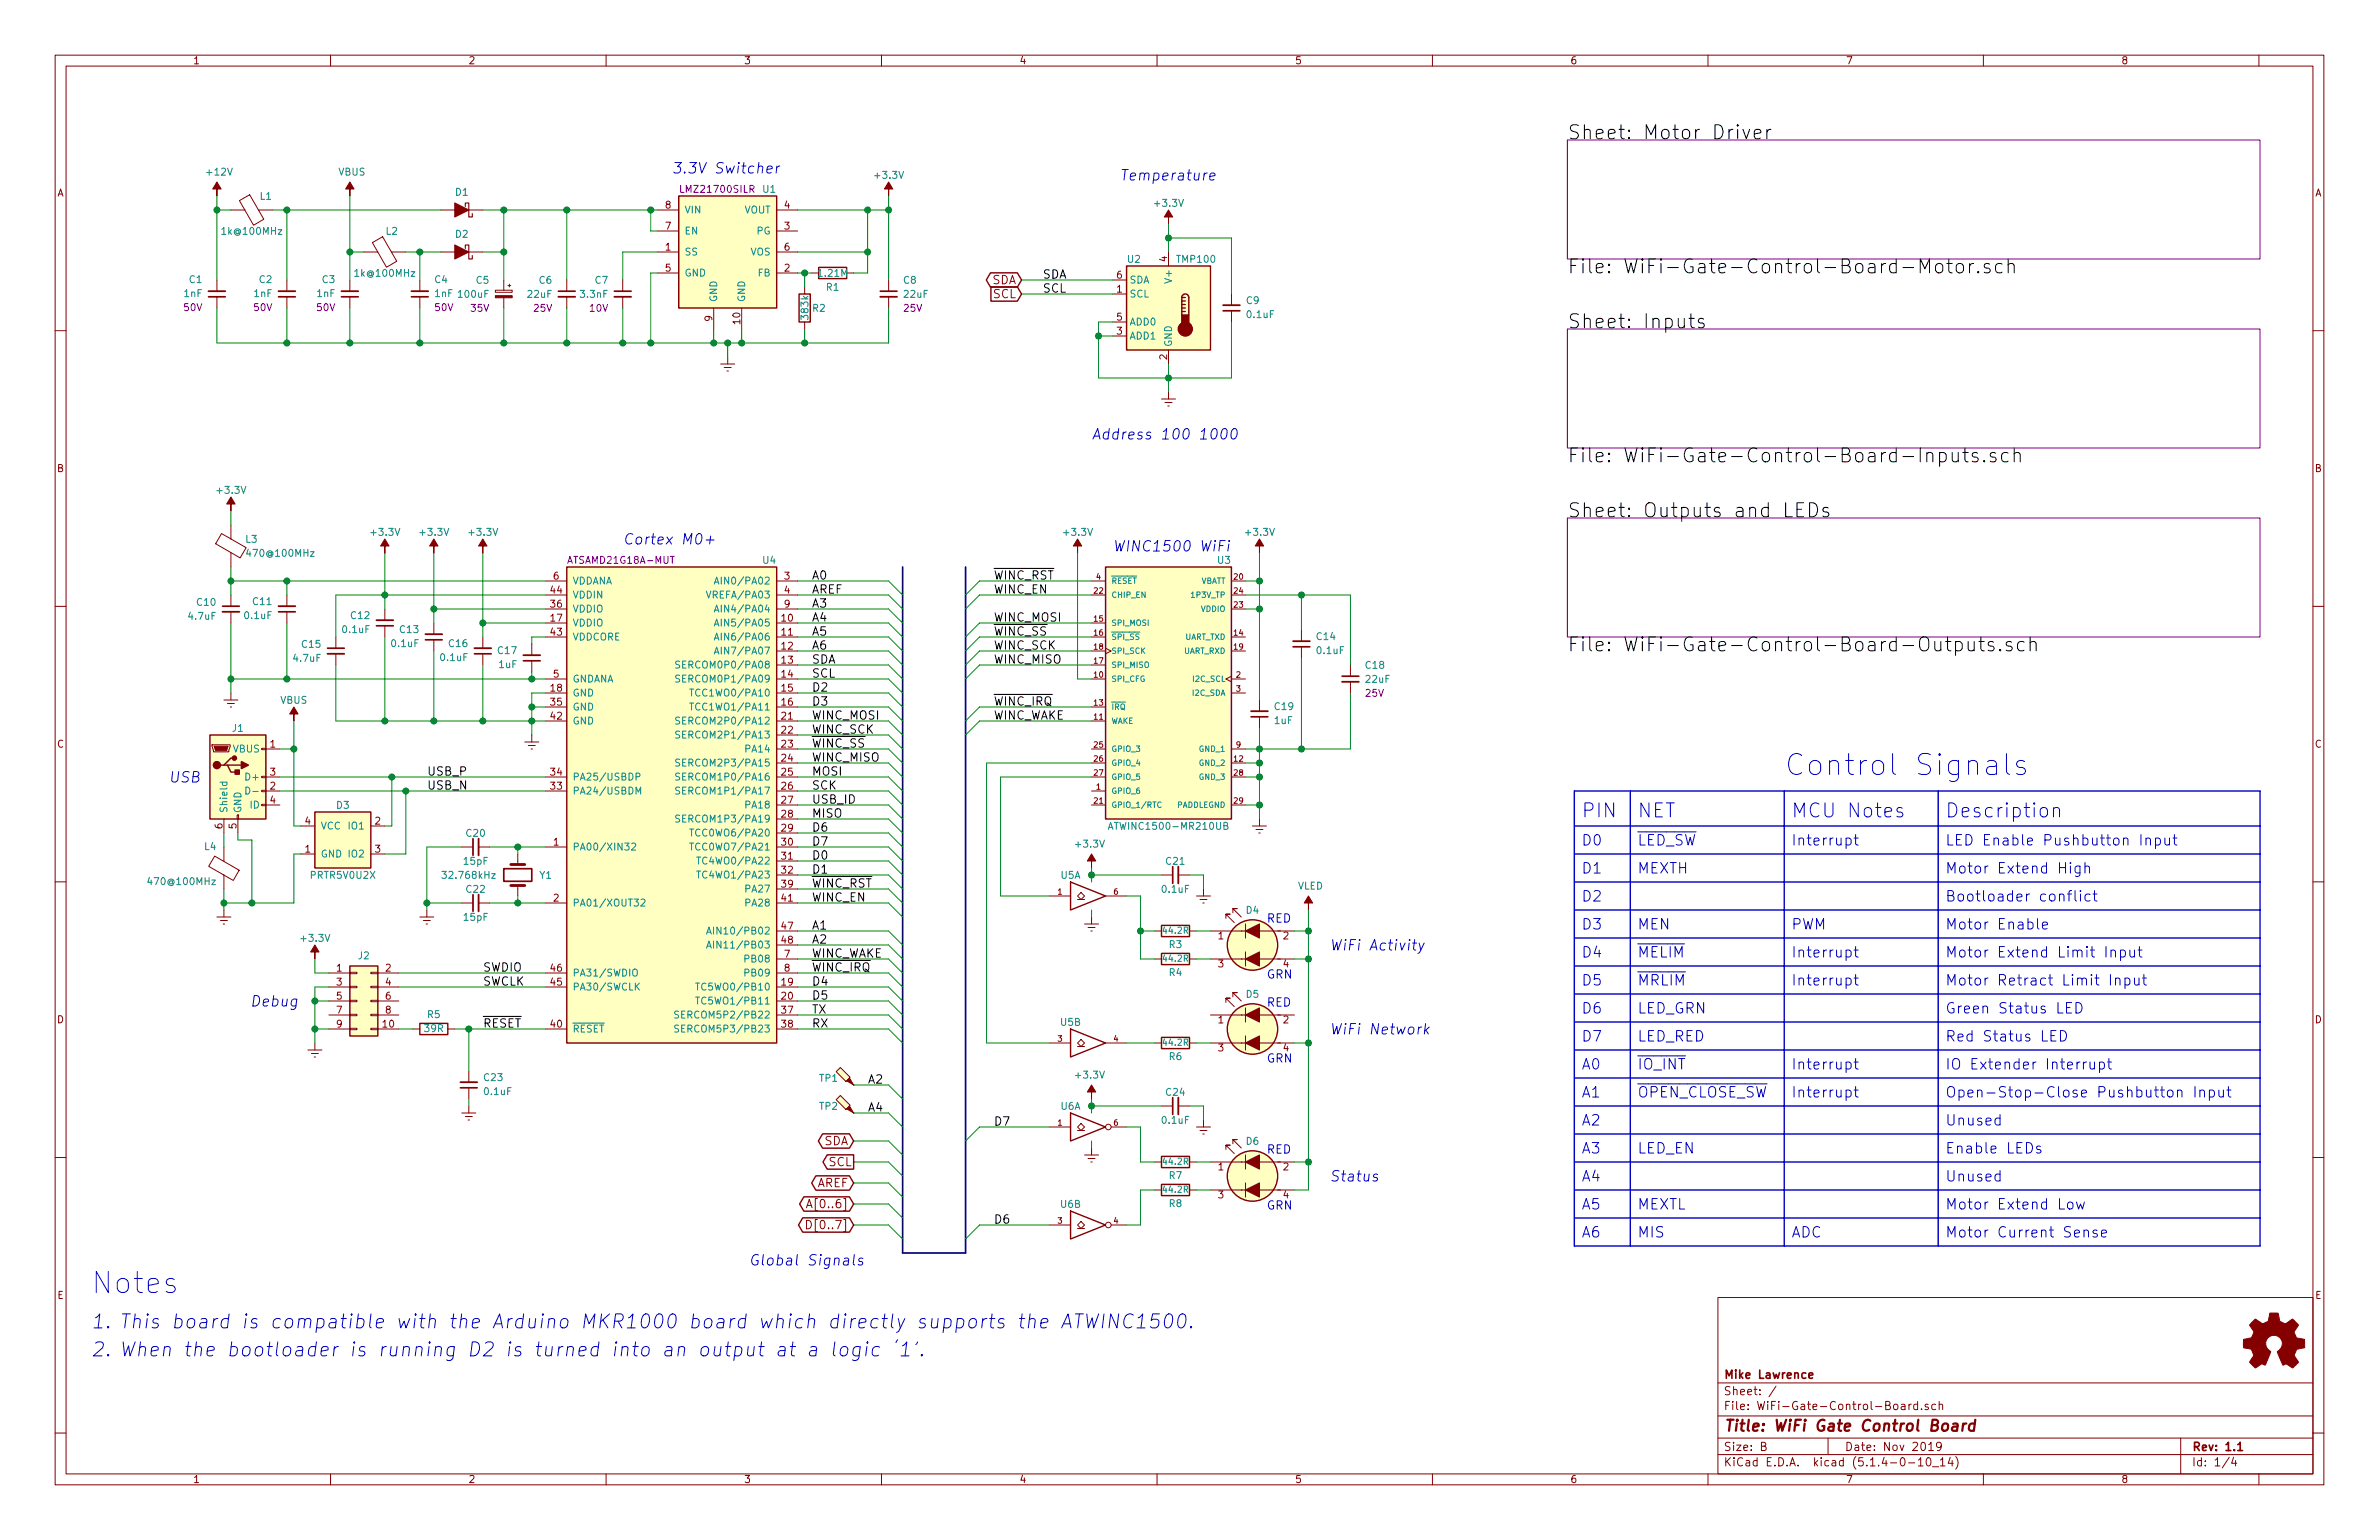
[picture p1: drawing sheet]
<svg xmlns="http://www.w3.org/2000/svg" width="432mm" height="279mm" viewBox="0 0 432 279" stroke-linecap="round" stroke-linejoin="round" font-family="sans-serif">
<defs><g id="words">
<g font-size="5.3" fill="#0000c2">
<text x="323.8" y="140.7">Control Signals</text>
<text x="16.5" y="234.7">Notes</text>
</g>
<g font-size="3.5">
<text x="284.5" y="25.3">Sheet: Motor Driver</text>
<text x="284.5" y="49.6">File: WiFi-Gate-Control-Board-Motor.sch</text>
<text x="284.5" y="59.6">Sheet: Inputs</text>
<text x="284.5" y="83.9">File: WiFi-Gate-Control-Board-Inputs.sch</text>
<text x="284.5" y="93.9">Sheet: Outputs and LEDs</text>
<text x="284.5" y="118.2">File: WiFi-Gate-Control-Board-Outputs.sch</text>
</g>
<g font-size="3.5" fill="#0000c2">
<text x="287" y="148.3">PIN</text>
<text x="297.2" y="148.3">NET</text>
<text x="325.1" y="148.3">MCU Notes</text>
<text x="353.1" y="148.3">Description</text>
<text x="16.5" y="241">1. This board is compatible with the Arduino MKR1000 board which directly supports the ATWINC1500.</text>
<text x="16.5" y="246.1">2. When the bootloader is running D2 is turned into an output at a logic 1.</text>
</g>
<text font-size="2.8" fill="#840000" x="312.8" y="259.7">Title: WiFi Gate Control Board</text>
<g font-size="2.7" fill="#0000c2">
<text x="121.9" y="31.5">3.3V Switcher</text>
<text x="203.2" y="32.8">Temperature</text>
<text x="198.1" y="79.8">Address 100 1000</text>
<text x="113" y="98.8">Cortex M0+</text>
<text x="201.9" y="100.1">WINC1500 WiFi</text>
<text x="31.2" y="142">USB</text>
<text x="287" y="153.4">D0</text>
<text x="297.2" y="153.4">LED_SW</text>
<text x="325.1" y="153.4">Interrupt</text>
<text x="353.1" y="153.4">LED Enable Pushbutton Input</text>
<text x="287" y="158.5">D1</text>
<text x="297.2" y="158.5">MEXTH</text>
<text x="353.1" y="158.5">Motor Extend High</text>
<text x="287" y="163.6">D2</text>
<text x="353.1" y="163.6">Bootloader conflict</text>
<text x="241.3" y="172.5">WiFi Activity</text>
<text x="287" y="168.7">D3</text>
<text x="287" y="173.7">D4</text>
<text x="297.2" y="173.7">MELIM</text>
<text x="297.2" y="168.7">MEN</text>
<text x="325.1" y="173.7">Interrupt</text>
<text x="325.1" y="168.7">PWM</text>
<text x="353.1" y="173.7">Motor Extend Limit Input</text>
<text x="353.1" y="168.7">Motor Enable</text>
<text x="287" y="178.8">D5</text>
<text x="297.2" y="178.8">MRLIM</text>
<text x="325.1" y="178.8">Interrupt</text>
<text x="353.1" y="178.8">Motor Retract Limit Input</text>
<text x="46.4" y="182.6">Debug</text>
<text x="287" y="183.9">D6</text>
<text x="297.2" y="183.9">LED_GRN</text>
<text x="353.1" y="183.9">Green Status LED</text>
<text x="241.3" y="187.7">WiFi Network</text>
<text x="287" y="189">D7</text>
<text x="297.2" y="189">LED_RED</text>
<text x="353.1" y="189">Red Status LED</text>
<text x="287" y="194.1">A0</text>
<text x="297.2" y="194.1">IO_INT</text>
<text x="325.1" y="194.1">Interrupt</text>
<text x="353.1" y="194.1">IO Extender Interrupt</text>
<text x="287" y="199.1">A1</text>
<text x="297.2" y="199.1">OPEN_CLOSE_SW</text>
<text x="325.1" y="199.1">Interrupt</text>
<text x="353.1" y="199.1">Open-Stop-Close Pushbutton Input</text>
<text x="287" y="204.2">A2</text>
<text x="287" y="209.3">A3</text>
<text x="297.2" y="209.3">LED_EN</text>
<text x="353.1" y="209.3">Enable LEDs</text>
<text x="353.1" y="204.2">Unused</text>
<text x="241.3" y="214.4">Status</text>
<text x="287" y="214.4">A4</text>
<text x="353.1" y="214.4">Unused</text>
<text x="287" y="219.5">A5</text>
<text x="297.2" y="219.5">MEXTL</text>
<text x="353.1" y="219.5">Motor Extend Low</text>
<text x="287" y="224.5">A6</text>
<text x="297.2" y="224.5">MIS</text>
<text x="325.1" y="224.5">ADC</text>
<text x="353.1" y="224.5">Motor Current Sense</text>
<text x="135.9" y="229.6">Global Signals</text>
</g>
<g font-size="2.1" fill="#840000">
<text x="180" y="51.6">SDA</text>
<text x="180.3" y="54.1">SCL</text>
<text x="149.6" y="207.8">SDA</text>
<text x="148.3" y="215.4">AREF</text>
<text x="150.4" y="211.6">SCL</text>
<text x="147.5" y="219.2">A[0..6]</text>
<text x="147.5" y="223">D[0..7]</text>
<text x="312.8" y="250.1">Mike Lawrence</text>
<text x="312.8" y="255.8">File: WiFi-Gate-Control-Board.sch</text>
<text x="312.8" y="253.1">Sheet: /</text>
<text x="312.8" y="263.2">Size: B</text>
<text x="334.8" y="263.2">Date: Nov 2019</text>
<text x="397.8" y="263.2">Rev: 1.1</text>
<text x="312.8" y="266">KiCad E.D.A. kicad (5.1.4-0-10_14)</text>
<text x="397.8" y="266">Id: 1/4</text>
</g>
<g font-size="2.1">
<text x="189.2" y="50.5">SDA</text>
<text x="189.2" y="53.1">SCL</text>
<text x="147.3" y="107.7">AREF</text>
<text x="147.3" y="105.2">A0</text>
<text x="180.3" y="107.7">WINC_EN</text>
<text x="180.3" y="105.2">WINC_RST</text>
<text x="147.3" y="112.8">A4</text>
<text x="147.3" y="110.2">A3</text>
<text x="180.3" y="112.8">WINC_MOSI</text>
<text x="147.3" y="117.9">A6</text>
<text x="147.3" y="115.3">A5</text>
<text x="180.3" y="115.3">WINC_SS</text>
<text x="180.3" y="117.9">WINC_SCK</text>
<text x="147.3" y="122.9">SCL</text>
<text x="147.3" y="125.5">D2</text>
<text x="147.3" y="120.4">SDA</text>
<text x="180.3" y="120.4">WINC_MISO</text>
<text x="147.3" y="128">D3</text>
<text x="147.3" y="130.6">WINC_MOSI</text>
<text x="180.3" y="130.6">WINC_WAKE</text>
<text x="180.3" y="128">WINC_IRQ</text>
<text x="147.3" y="133.1">WINC_SCK</text>
<text x="147.3" y="135.6">WINC_SS</text>
<text x="77.5" y="143.3">USB_N</text>
<text x="77.5" y="140.7">USB_P</text>
<text x="147.3" y="140.7">MOSI</text>
<text x="147.3" y="143.3">SCK</text>
<text x="147.3" y="138.2">WINC_MISO</text>
<text x="147.3" y="148.3">MISO</text>
<text x="147.3" y="145.8">USB_ID</text>
<text x="147.3" y="156">D0</text>
<text x="147.3" y="150.9">D6</text>
<text x="147.3" y="153.4">D7</text>
<text x="147.3" y="161">WINC_RST</text>
<text x="147.3" y="158.5">D1</text>
<text x="147.3" y="163.6">WINC_EN</text>
<text x="147.3" y="168.7">A1</text>
<text x="147.3" y="173.7">WINC_WAKE</text>
<text x="147.3" y="171.2">A2</text>
<text x="87.6" y="176.3">SWDIO</text>
<text x="87.6" y="178.8">SWCLK</text>
<text x="147.3" y="176.3">WINC_IRQ</text>
<text x="147.3" y="178.8">D4</text>
<text x="147.3" y="183.9">TX</text>
<text x="147.3" y="181.4">D5</text>
<text x="87.6" y="186.4">RESET</text>
<text x="147.3" y="186.4">RX</text>
<text x="157.5" y="196.6">A2</text>
<text x="157.5" y="201.7">A4</text>
<text x="180.3" y="204.2">D7</text>
<text x="180.3" y="222">D6</text>
</g>
<g font-size="2.1" fill="#0000c2">
<text x="229.9" y="167.4">RED</text>
<text x="229.9" y="177.5">GRN</text>
<text x="229.9" y="182.6">RED</text>
<text x="229.9" y="192.8">GRN</text>
<text x="229.9" y="209.3">RED</text>
<text x="229.9" y="219.5">GRN</text>
</g>
<g font-size="1.8" fill="#840000">
<text x="35" y="11.6">1</text>
<text x="85" y="11.6">2</text>
<text x="135" y="11.6">3</text>
<text x="185" y="11.6">4</text>
<text x="235" y="11.6">5</text>
<text x="285" y="11.6">6</text>
<text x="335" y="11.6">7</text>
<text x="385" y="11.6">8</text>
<text x="10.4" y="35.6">A</text>
<text x="420.2" y="35.6">A</text>
<text x="120.8" y="41.7">7</text>
<text x="120.8" y="37.8">8</text>
<text x="142.4" y="41.7">3</text>
<text x="142.4" y="37.8">4</text>
<text x="120.8" y="45.5">1</text>
<text x="142.4" y="45.5">6</text>
<text x="211.8" y="47.5" transform="rotate(-90 211.8 47.5)">4</text>
<text x="120.8" y="49.3">5</text>
<text x="142.4" y="49.3">2</text>
<text x="202.7" y="53.1">1</text>
<text x="202.7" y="50.5">6</text>
<text x="129.3" y="58.3" transform="rotate(-90 129.3 58.3)">9</text>
<text x="134.4" y="58.8" transform="rotate(-90 134.4 58.8)">10</text>
<text x="202.7" y="58.2">5</text>
<text x="202.7" y="60.7">3</text>
<text x="211.8" y="65.3" transform="rotate(-90 211.8 65.3)">2</text>
<text x="10.4" y="85.6">B</text>
<text x="420.2" y="85.6">B</text>
<text x="100" y="107.7">44</text>
<text x="100.5" y="105.2">6</text>
<text x="142.4" y="105.2">3</text>
<text x="142.4" y="107.7">4</text>
<text x="100" y="112.8">17</text>
<text x="100" y="110.2">36</text>
<text x="141.9" y="112.8">10</text>
<text x="142.4" y="110.2">9</text>
<text x="100" y="115.3">43</text>
<text x="141.9" y="115.3">11</text>
<text x="141.9" y="117.9">12</text>
<text x="100" y="125.5">18</text>
<text x="100.5" y="122.9">5</text>
<text x="141.9" y="120.4">13</text>
<text x="141.9" y="122.9">14</text>
<text x="141.9" y="125.5">15</text>
<text x="100" y="128">35</text>
<text x="100" y="130.6">42</text>
<text x="141.9" y="128">16</text>
<text x="141.9" y="130.6">21</text>
<text x="10.4" y="135.6">C</text>
<text x="49" y="135.6">1</text>
<text x="141.9" y="133.1">22</text>
<text x="141.9" y="135.6">23</text>
<text x="420.2" y="135.6">C</text>
<text x="49" y="143.3">2</text>
<text x="49" y="140.7">3</text>
<text x="100" y="143.3">33</text>
<text x="100" y="140.7">34</text>
<text x="141.9" y="138.2">24</text>
<text x="141.9" y="140.7">25</text>
<text x="141.9" y="143.3">26</text>
<text x="49" y="145.8">4</text>
<text x="55.4" y="149.6">4</text>
<text x="68.1" y="149.6">2</text>
<text x="141.9" y="145.8">27</text>
<text x="141.9" y="148.3">28</text>
<text x="40.4" y="150.3" transform="rotate(-90 40.4 150.3)">6</text>
<text x="42.9" y="150.3" transform="rotate(-90 42.9 150.3)">5</text>
<text x="55.4" y="154.7">1</text>
<text x="68.1" y="154.7">3</text>
<text x="100.5" y="153.4">1</text>
<text x="141.9" y="150.9">29</text>
<text x="141.9" y="153.4">30</text>
<text x="141.9" y="156">31</text>
<text x="141.9" y="158.5">32</text>
<text x="141.9" y="161">39</text>
<text x="100.5" y="163.6">2</text>
<text x="141.9" y="163.6">41</text>
<text x="141.9" y="168.7">47</text>
<text x="141.9" y="171.2">48</text>
<text x="142.4" y="173.7">7</text>
<text x="221.1" y="170.4">1</text>
<text x="232.9" y="170.4">2</text>
<text x="61.1" y="176.3">1</text>
<text x="61.1" y="178.8">3</text>
<text x="70" y="176.3">2</text>
<text x="70" y="178.8">4</text>
<text x="100" y="178.8">45</text>
<text x="100" y="176.3">46</text>
<text x="141.9" y="178.8">19</text>
<text x="142.4" y="176.3">8</text>
<text x="221.1" y="175.5">3</text>
<text x="232.9" y="175.5">4</text>
<text x="10.4" y="185.6">D</text>
<text x="61.1" y="181.4">5</text>
<text x="61.1" y="183.9">7</text>
<text x="70" y="181.4">6</text>
<text x="70" y="183.9">8</text>
<text x="141.9" y="181.4">20</text>
<text x="141.9" y="183.9">37</text>
<text x="221.1" y="185.7">1</text>
<text x="232.9" y="185.7">2</text>
<text x="420.2" y="185.6">D</text>
<text x="61.1" y="186.4">9</text>
<text x="69.5" y="186.4">10</text>
<text x="100" y="186.4">40</text>
<text x="141.9" y="186.4">38</text>
<text x="221.1" y="190.8">3</text>
<text x="232.9" y="190.8">4</text>
<text x="221.1" y="212.3">1</text>
<text x="232.9" y="212.3">2</text>
<text x="221.1" y="217.4">3</text>
<text x="232.9" y="217.4">4</text>
<text x="10.4" y="235.6">E</text>
<text x="420.2" y="235.6">E</text>
<text x="35" y="269">1</text>
<text x="85" y="269">2</text>
<text x="135" y="269">3</text>
<text x="185" y="269">4</text>
<text x="235" y="269">5</text>
<text x="285" y="269">6</text>
<text x="335" y="269">7</text>
<text x="385" y="269">8</text>
</g>
<g font-size="1.8" fill="#008484">
<text x="37.7" y="31.9">+12V</text>
<text x="61.4" y="31.9">VBUS</text>
<text x="82.7" y="35.5">D1</text>
<text x="138.5" y="35">U1</text>
<text x="159" y="32.4">+3.3V</text>
<text x="47.2" y="36.2">L1</text>
<text x="124.2" y="38.7">VIN</text>
<text x="135.1" y="38.7">VOUT</text>
<text x="209.8" y="37.5">+3.3V</text>
<text x="40.6" y="42.6">1k@100MHz</text>
<text x="70.1" y="42.6">L2</text>
<text x="82.7" y="43.1">D2</text>
<text x="124.2" y="46.4">SS</text>
<text x="124.2" y="42.5">EN</text>
<text x="136.2" y="46.4">VOS</text>
<text x="137.4" y="42.5">PG</text>
<text x="204.7" y="47.7">U2</text>
<text x="213.8" y="47.7">TMP100</text>
<text x="33.5" y="53.9">1nF</text>
<text x="34.4" y="51.4">C1</text>
<text x="46.2" y="53.9">1nF</text>
<text x="47.1" y="51.4">C2</text>
<text x="57.6" y="53.9">1nF</text>
<text x="58.5" y="51.4">C3</text>
<text x="64.7" y="50.2">1k@100MHz</text>
<text x="78.9" y="51.4">C4</text>
<text x="79" y="53.9">1nF</text>
<text x="86.5" y="51.5">C5</text>
<text x="97.9" y="51.5">C6</text>
<text x="108.1" y="51.5">C7</text>
<text x="124.2" y="50.2">GND</text>
<text x="137.6" y="50.2">FB</text>
<text x="148.7" y="50.2">1.21M</text>
<text x="150" y="52.8">R1</text>
<text x="164" y="51.5">C8</text>
<text x="205" y="54">SCL</text>
<text x="205" y="51.4">SDA</text>
<text x="212.7" y="51" transform="rotate(-90 212.7 51)">V+</text>
<text x="83.3" y="54">100uF</text>
<text x="95.9" y="54">22uF</text>
<text x="105.5" y="54">3.3nF</text>
<text x="130.2" y="54.9" transform="rotate(-90 130.2 54.9)">GND</text>
<text x="135.3" y="54.9" transform="rotate(-90 135.3 54.9)">GND</text>
<text x="146.7" y="57.8" transform="rotate(-90 146.7 57.8)">383k</text>
<text x="147.5" y="56.6">R2</text>
<text x="164.2" y="54">22uF</text>
<text x="205" y="59.1">ADD0</text>
<text x="226.3" y="55.2">C9</text>
<text x="226.4" y="57.7">0.1uF</text>
<text x="205" y="61.6">ADD1</text>
<text x="212.7" y="63" transform="rotate(-90 212.7 63)">GND</text>
<text x="39.6" y="89.6">+3.3V</text>
<text x="44.6" y="98.5">L3</text>
<text x="45.3" y="101">470@100MHz</text>
<text x="67.5" y="97.2">+3.3V</text>
<text x="76.4" y="97.2">+3.3V</text>
<text x="85.3" y="97.2">+3.3V</text>
<text x="193.2" y="97.2">+3.3V</text>
<text x="226.3" y="97.2">+3.3V</text>
<text x="103.9" y="106">VDDANA</text>
<text x="131" y="106">AIN0/PA02</text>
<text x="138.5" y="102.3">U4</text>
<text x="221.1" y="102.3">U3</text>
<text x="34.3" y="112.4">4.7uF</text>
<text x="35.8" y="109.9">C10</text>
<text x="44.5" y="112.3">0.1uF</text>
<text x="46" y="109.8">C11</text>
<text x="63.8" y="112.3">C12</text>
<text x="103.9" y="113.7">VDDIO</text>
<text x="103.9" y="111.1">VDDIO</text>
<text x="103.9" y="108.6">VDDIN</text>
<text x="129" y="108.6">VREFA/PA03</text>
<text x="131" y="113.7">AIN5/PA05</text>
<text x="131" y="111.1">AIN4/PA04</text>
<text x="54.9" y="117.5">C15</text>
<text x="62.3" y="114.9">0.1uF</text>
<text x="71.2" y="117.4">0.1uF</text>
<text x="72.6" y="114.9">C13</text>
<text x="80.1" y="119.9">0.1uF</text>
<text x="81.5" y="117.4">C16</text>
<text x="90.4" y="118.7">C17</text>
<text x="103.9" y="116.2">VDDCORE</text>
<text x="131" y="116.2">AIN6/PA06</text>
<text x="131" y="118.7">AIN7/PA07</text>
<text x="239" y="116.1">C14</text>
<text x="239.1" y="118.7">0.1uF</text>
<text x="53.4" y="120.1">4.7uF</text>
<text x="90.6" y="121.2">1uF</text>
<text x="103.9" y="123.8">GNDANA</text>
<text x="124.1" y="121.3">SERCOM0P0/PA08</text>
<text x="124.1" y="123.8">SERCOM0P1/PA09</text>
<text x="247.9" y="121.3">C18</text>
<text x="248" y="123.9">22uF</text>
<text x="50.9" y="127.7">VBUS</text>
<text x="103.9" y="126.4">GND</text>
<text x="103.9" y="128.9">GND</text>
<text x="103.9" y="131.4">GND</text>
<text x="124.1" y="131.4">SERCOM2P0/PA12</text>
<text x="126.4" y="126.4">TCC1WO0/PA10</text>
<text x="126.4" y="128.9">TCC1WO1/PA11</text>
<text x="231.4" y="131.4">1uF</text>
<text x="231.4" y="128.8">C19</text>
<text x="42.2" y="132.8">J1</text>
<text x="42.3" y="136.5">VBUS</text>
<text x="124.1" y="134">SERCOM2P1/PA13</text>
<text x="135.5" y="136.5">PA14</text>
<text x="44.9" y="141.6">D+</text>
<text x="103.9" y="141.6">PA25/USBDP</text>
<text x="124.1" y="139.1">SERCOM2P3/PA15</text>
<text x="124.1" y="141.6">SERCOM1P0/PA16</text>
<text x="41.3" y="147.6" transform="rotate(-90 41.3 147.6)">Shield</text>
<text x="43.8" y="147.6" transform="rotate(-90 43.8 147.6)">GND</text>
<text x="45.5" y="146.7">ID</text>
<text x="61.1" y="146.7">D3</text>
<text x="103.9" y="144.1">PA24/USBDM</text>
<text x="124.1" y="144.1">SERCOM1P1/PA17</text>
<text x="124.1" y="149.2">SERCOM1P3/PA19</text>
<text x="135.5" y="146.7">PA18</text>
<text x="37.2" y="154.2">L4</text>
<text x="58.2" y="155.6">GND</text>
<text x="58.2" y="150.5">VCC</text>
<text x="63.4" y="150.5">IO1</text>
<text x="63.4" y="155.6">IO2</text>
<text x="84.7" y="151.8">C20</text>
<text x="103.9" y="154.3">PA00/XIN32</text>
<text x="126.4" y="151.8">TCC0WO6/PA20</text>
<text x="126.4" y="154.3">TCC0WO7/PA21</text>
<text x="195.4" y="153.8">+3.3V</text>
<text x="202.2" y="150.5">ATWINC1500-MR210UB</text>
<text x="27.3" y="160.6">470@100MHz</text>
<text x="56.5" y="159.4">PRTR5V0U2X</text>
<text x="80.8" y="159.4">32.768kHz</text>
<text x="84.3" y="156.9">15pF</text>
<text x="84.7" y="162">C22</text>
<text x="98" y="159.4">Y1</text>
<text x="127.7" y="156.8">TC4WO0/PA22</text>
<text x="127.7" y="159.4">TC4WO1/PA23</text>
<text x="135.5" y="161.9">PA27</text>
<text x="192.6" y="159.4">U5A</text>
<text x="211" y="162">0.1uF</text>
<text x="211.7" y="156.9">C21</text>
<text x="235.5" y="161.4">VLED</text>
<text x="84.3" y="167.1">15pF</text>
<text x="103.9" y="164.5">PA01/XOUT32</text>
<text x="135.5" y="164.5">PA28</text>
<text x="226.2" y="165.8">D4</text>
<text x="54.8" y="170.9">+3.3V</text>
<text x="130" y="169.5">AIN10/PB02</text>
<text x="130" y="172.1">AIN11/PB03</text>
<text x="212.2" y="172">R3</text>
<text x="65.1" y="174">J2</text>
<text x="103.9" y="179.7">PA30/SWCLK</text>
<text x="103.9" y="177.2">PA31/SWDIO</text>
<text x="127.7" y="179.7">TC5WO0/PB10</text>
<text x="135.5" y="174.6">PB08</text>
<text x="135.5" y="177.2">PB09</text>
<text x="212.2" y="177.1">R4</text>
<text x="77.6" y="184.7">R5</text>
<text x="124.1" y="184.8">SERCOM5P2/PB22</text>
<text x="127.7" y="182.2">TC5WO1/PB11</text>
<text x="226.2" y="181">D5</text>
<text x="77.1" y="187.2">39R</text>
<text x="103.9" y="187.3">RESET</text>
<text x="124.1" y="187.3">SERCOM5P3/PB23</text>
<text x="192.6" y="186.1">U5B</text>
<text x="87.9" y="196.1">C23</text>
<text x="148.8" y="196.3">TP1</text>
<text x="195.4" y="195.7">+3.3V</text>
<text x="212.2" y="192.3">R6</text>
<text x="88" y="198.7">0.1uF</text>
<text x="148.8" y="201.3">TP2</text>
<text x="192.6" y="201.3">U6A</text>
<text x="211" y="203.9">0.1uF</text>
<text x="211.7" y="198.8">C24</text>
<text x="226.2" y="207.7">D6</text>
<text x="212.2" y="213.9">R7</text>
<text x="192.6" y="219.1">U6B</text>
<text x="212.2" y="219">R8</text>
</g>
<g font-size="1.8" fill="#840084">
<text x="123.9" y="35">LMZ21700SILR</text>
<text x="33.4" y="56.4">50V</text>
<text x="46.1" y="56.4">50V</text>
<text x="57.6" y="56.4">50V</text>
<text x="79" y="56.4">50V</text>
<text x="85.5" y="56.6">35V</text>
<text x="96.9" y="56.6">25V</text>
<text x="107.1" y="56.6">10V</text>
<text x="164.1" y="56.6">25V</text>
<text x="103.5" y="102.3">ATSAMD21G18A-MUT</text>
<text x="247.9" y="126.4">25V</text>
</g>
<g font-size="1.6" fill="#008484">
<text x="211.3" y="169.4">44.2R</text>
<text x="211.3" y="174.5">44.2R</text>
<text x="211.3" y="189.7">44.2R</text>
<text x="211.3" y="211.3">44.2R</text>
<text x="211.3" y="216.4">44.2R</text>
</g>
<g font-size="1.4" fill="#840000">
<text x="198.6" y="107.7">22</text>
<text x="199" y="105.2">4</text>
<text x="224" y="105.2">20</text>
<text x="224" y="107.7">24</text>
<text x="198.6" y="112.8">15</text>
<text x="224" y="110.2">23</text>
<text x="198.6" y="115.3">16</text>
<text x="198.6" y="117.9">18</text>
<text x="224" y="115.3">14</text>
<text x="224" y="117.9">19</text>
<text x="198.6" y="122.9">10</text>
<text x="198.6" y="120.4">17</text>
<text x="224.4" y="122.9">2</text>
<text x="224.4" y="125.5">3</text>
<text x="198.6" y="130.6">11</text>
<text x="198.6" y="128">13</text>
<text x="198.6" y="135.6">25</text>
<text x="224.4" y="135.6">9</text>
<text x="198.6" y="138.2">26</text>
<text x="198.6" y="140.7">27</text>
<text x="199" y="143.3">1</text>
<text x="224" y="138.2">12</text>
<text x="224" y="140.7">28</text>
<text x="198.6" y="145.8">21</text>
<text x="224" y="145.8">29</text>
<text x="192" y="162.3">1</text>
<text x="202.2" y="162.3">6</text>
<text x="192" y="189">3</text>
<text x="202.2" y="189">4</text>
<text x="192" y="204.2">1</text>
<text x="202.2" y="204.2">6</text>
<text x="192" y="222">3</text>
<text x="202.2" y="222">4</text>
</g>
<g font-size="1.4" fill="#008484">
<text x="201.7" y="105.9">RESET</text>
<text x="217.8" y="105.9">VBATT</text>
<text x="201.7" y="113.5">SPI_MOSI</text>
<text x="201.7" y="108.5">CHIP_EN</text>
<text x="216.5" y="108.5">1P3V_TP</text>
<text x="218" y="111">VDDIO</text>
<text x="201.7" y="116.1">SPI_SS</text>
<text x="201.7" y="118.6">SPI_SCK</text>
<text x="214.8" y="118.6">UART_RXD</text>
<text x="215" y="116.1">UART_TXD</text>
<text x="201.7" y="123.7">SPI_CFG</text>
<text x="201.7" y="121.2">SPI_MISO</text>
<text x="216.7" y="123.7">I2C_SCL</text>
<text x="201.7" y="131.3">WAKE</text>
<text x="201.7" y="128.8">IRQ</text>
<text x="216.5" y="126.2">I2C_SDA</text>
<text x="201.7" y="136.4">GPIO_3</text>
<text x="217.8" y="136.4">GND_1</text>
<text x="201.7" y="138.9">GPIO_4</text>
<text x="201.7" y="141.5">GPIO_5</text>
<text x="217.8" y="138.9">GND_2</text>
<text x="217.8" y="141.5">GND_3</text>
<text x="201.7" y="144">GPIO_6</text>
<text x="201.7" y="146.6">GPIO_1/RTC</text>
<text x="213.5" y="146.6">PADDLEGND</text>
</g>
</g></defs>
<g fill="none" stroke="#840000" stroke-width=".18">
<path d="M10 10h411.8v259.4h-411.8zM12 12h407.8v255.4h-407.8zM60 10v2M110 10v2M160 10v2M210 10v2M260 10v2M310 10v2M360 10v2M410 10v2M41.9 38.1h2.5M43.5 36.4l1.8-1.1 2.6 4.5-1.9 1.1z"/>
<path d="M46.9 38.1h2.6M80 38.1h7.6M119.4 38.1h3.8M141 38.1h3.8M10 60h2M39.4 50.8v2M39.4 53.8v2.1M52.1 50.8v2M52.1 53.8v2.1M63.5 50.8v2M63.5 53.8v2.1M66 45.7h2.6"/>
<path d="M67.6 44l1.8-1 2.6 4.4-1.8 1.1zM71.1 45.7h2.6M76.2 50.8v2M76.2 53.8v2.1M80 45.7h7.6M89.9 52.7h3.1v.3h-3.1zM91.4 50.8v1.9M91.4 54v1.9M92.2 51.8h.5M92.5 51.6v.5M102.9 50.8v2M102.9 53.8v2.1"/>
<path d="M113 50.8v2M113 53.8v2.1M119.4 45.7h3.8M119.4 49.5h3.8M119.4 41.9h3.8M129.5 55.9v3.8M134.6 55.9v3.8M141 45.7h3.8M141 49.5h3.8M141 41.9h3.8M146 52.1v1.2M146 58.4v1.3"/>
<path d="M147.3 49.5h1.3M153.7 49.5h1.2M161.3 50.8v2M161.3 53.8v2.1M201.9 53.3h2.6M201.9 58.4h2.6M201.9 50.8h2.6M212.1 45.7v2.6M223.5 53.3v2.1M223.5 56.4v2M419.8 60h2M130.8 66h2.5"/>
<path d="M131.4 66.7h1.3M132 67.3h.2M132.1 64.8v1.2M201.9 61h2.6M210.8 72.4h2.6M211.5 73h1.2M212 73.7h.2M212.1 63.5v2.5M212.1 71.1v1.3M40.2 96.8l4.5 2.6-1.1 1.8-4.5-2.5zM41.9 95.3v2.5M10 110h2"/>
<path d="M41.9 100.3v2.6M41.9 108v2M41.9 111v2M52.1 108v2M52.1 111v2M61 115.6v2M61 118.6v2.1M69.8 110.5v2M69.8 113.5v2.1M78.7 113v2.1M78.7 116.1v2M87.6 115.6v2"/>
<path d="M87.6 118.6v2.1M96.5 116.8v2.1M96.5 119.9v2M99.1 115.6h3.8M99.1 113h3.8M99.1 105.4h3.8M99.1 108h3.8M99.1 110.5h3.8M141 115.6h3.8M141 113h3.8M141 118.1h3.8M141 105.4h3.8"/>
<path d="M141 108h3.8M141 110.5h3.8M198.1 115.6h2.6M198.1 113h2.6M198.1 118.1h2.6M198.1 105.4h2.6M198.1 108h2.6M200.7 117.6l1 .5-1 .5M223.5 115.6h2.6M223.5 118.1h2.6M223.5 105.4h2.6M223.5 108h2.6"/>
<path d="M223.5 110.5h2.6M236.2 114.3v2M236.2 117.3v2.1M419.8 110h2M38.5 135.1h3.3v.3l-.3 1h-2.8zM40.6 127h2.6M41.3 127.6h1.2M41.8 128.3h.2M41.9 125.7v1.3M47.5 135.8h.8v.2h-.8zM48.3 135.9h2.5M95.2 134.6h2.6"/>
<path d="M95.9 135.3h1.3M96.4 135.9h.2M96.5 133.4v1.2M99.1 123.2h3.8M99.1 130.8h3.8M99.1 128.3h3.8M99.1 125.7h3.8M141 123.2h3.8M141 130.8h3.8M141 138.4h3.8M141 128.3h3.8M141 120.7h3.8"/>
<path d="M141 135.9h3.8M141 125.7h3.8M141 133.4h3.8M198.1 123.2h2.6M198.1 130.8h2.6M198.1 138.4h2.6M198.1 128.3h2.6M198.1 120.7h2.6M198.1 135.9h2.6M223.5 122.7l-1 .5 1 .5M223.5 123.2h2.6M223.5 138.4h2.6"/>
<path d="M223.5 135.9h2.6M223.5 125.7h2.6M228.6 127v2M228.6 130v2.1M245.1 120.7v2M245.1 123.7v2M10 160h2M39 155.3l4.4 2.6-1.1 1.8-4.4-2.5zM40.6 148.6v2.5M40.6 153.7v2.6M40.6 158.8v2.5M43.1 147.8h.2v.8h-.2z"/>
<path d="M43.2 148.6v2.5M47.5 145.9h.8v.3h-.8zM47.5 143.4h.8v.2h-.8zM47.5 140.8h.8v.3h-.8zM48.3 143.5h2.5M48.3 146.1h2.5M48.3 141h2.5M54.6 154.9h2.5M54.6 149.9h2.5M67.3 154.9h2.5M67.3 149.9h2.5M83.8 153.7h2.1"/>
<path d="M86.9 153.7h2M94 154.9v1.9M99.1 143.5h3.8M99.1 141h3.8M99.1 153.7h3.8M141 143.5h3.8M141 146.1h3.8M141 141h3.8M141 153.7h3.8M141 148.6h3.8M141 151.1h3.8M141 156.2h3.8"/>
<path d="M141 158.8h3.8M198.1 143.5h2.6M198.1 146.1h2.6M198.1 141h2.6M210.8 158.8h2.1M213.9 158.8h2M223.5 146.1h2.6M223.5 141h2.6M227.3 149.9h2.6M228 150.5h1.2M228.5 151.1h.2M228.6 148.6v1.3"/>
<path d="M419.8 160h2M39.4 166.4h2.5M40 167h1.3M40.5 167.6h.3M40.6 165.1v1.3M59.7 179.1h3.8M59.7 176.5h3.8M63.5 178.9h1.3v.3h-1.3zM63.5 176.4h1.3v.3h-1.3zM67.3 178.9h1.3v.3h-1.3zM67.3 176.4h1.3v.3h-1.3zM68.6 179.1h3.8"/>
<path d="M68.6 176.5h3.8M76.2 166.4h2.5M76.8 167h1.3M77.3 167.6h.3M77.5 165.1v1.3M83.8 163.8h2.1M86.9 163.8h2M94 160.7v1.9M99.1 179.1h3.8M99.1 163.8h3.8M99.1 176.5h3.8M141 179.1h3.8"/>
<path d="M141 163.8h3.8M141 161.3h3.8M141 176.5h3.8M141 168.9h3.8M141 171.5h3.8M141 174h3.8M190.5 162.6h3.8M195.6 162.6l.6-.7 .6 .7-.6 .6zM195.6 163.2h1.2M196.8 167.6h2.6M197.5 168.3h1.3M198 168.9h.2"/>
<path d="M198.1 166.4v1.2M200.7 162.6h3.8M209.5 168.9h1.3M209.5 174h1.3M215.9 168.9h1.3M215.9 174h1.3M217.2 162.6h2.5M217.8 163.2h1.3M218.3 163.8h.3M218.4 161.3v1.3M219.7 168.9h15.2M219.7 174h15.2"/>
<path d="M222.5 166.6v-.7h.8h-.8l1.5 1.5M223.8 165.6v-.8h.7h-.7l1.5 1.6M55.9 190.5h2.5M56.5 191.1h1.3M57 191.8h.3M57.1 189.2v1.3M59.7 181.6h3.8M59.7 184.2h3.8M59.7 186.7h3.8M63.5 186.6h1.3v.2h-1.3zM63.5 184h1.3v.3h-1.3zM63.5 181.5h1.3v.2h-1.3z"/>
<path d="M67.3 186.6h1.3v.2h-1.3zM67.3 184h1.3v.3h-1.3zM67.3 181.5h1.3v.2h-1.3zM68.6 181.6h3.8M68.6 184.2h3.8M68.6 186.7h3.8M74.9 186.7h1.3M81.3 186.7h1.2M85.1 194.3v2M85.1 197.4v2M99.1 186.7h3.8M141 181.6h3.8"/>
<path d="M141 184.2h3.8M141 186.7h3.8M151.8 194.4l.7-.7 1.8 1.8-.8 .7zM151.8 199.5l.7-.7 1.8 1.7-.8 .8zM154.9 196.9h.1M190.5 189.2h3.8M195.6 189.2l.6-.6 .6 .6-.6 .7zM195.6 189.9h1.2M200.7 189.2h3.8M209.5 189.2h1.3M215.9 189.2h1.3M219.7 184.2h15.2"/>
<path d="M219.7 189.2h15.2M222.5 181.9v-.8h.8h-.8l1.5 1.5M223.8 180.8v-.7h.7h-.7l1.5 1.5M10 210h2M83.8 201.9h2.6M84.5 202.6h1.2M85 203.2h.2M85.1 200.7v1.2M146.4 219.1l.5-1.5 .5 1.5M146.5 218.7h.8M154.9 201.9h.1M190.5 204.5h3.8"/>
<path d="M195.6 204.5l.6-.7 .6 .7-.6 .6zM195.6 205.1h1.2M196.8 209.6h2.6M197.5 210.2h1.3M198 210.8h.2M198.1 208.3v1.3M201.7 204.5h2.8M209.5 210.8h1.3M209.5 215.9h1.3M210.8 200.7h2.1M213.9 200.7h2M215.9 210.8h1.3"/>
<path d="M215.9 215.9h1.3M217.2 204.5h2.5M217.8 205.1h1.3M218.3 205.7h.3M218.4 203.2v1.3M219.7 210.8h15.2M219.7 215.9h15.2M222.5 208.5v-.7h.8h-.8l1.5 1.5M223.8 207.5v-.7h.7h-.7l1.5 1.5M419.8 210h2M146.4 221.4a.77 .77 0 0 1 .9 .8 .77 .77 0 0 1-.9 .7zM190.5 222.3h3.8"/>
<path d="M195.6 222.3l.6-.7 .6 .7-.6 .6zM195.6 222.9h1.2M201.7 222.3h2.8M311.8 235.4h108v32h-108zM10 260h2M311.8 256.9h108M311.8 250.9h108M322.4 251.5l-1.3 1.9M345.1 254.8h.6l.1 1M345.8 255.1l-.5 .1-.2 .2v.3l.2 .1 .5-.1M346.5 254.8v1M346.9 254.8h-.3l-.1 .2"/>
<path d="M348.1 254.8h-.5l-.3 .2 .1 .6 .2 .2 .5-.1M348.1 254.3v1.5M348.8 255.6v.2M350 254.8h-.4l-.2 .2 .1 .2 .5 .1v.4h-.6M351.3 254.8h-.4l-.3 .2 .1 .7h.6M352 254.9l.2-.1h.4v1M352 254.3v1.5M419.8 260h2M60 267.4v2M110 267.4v2M160 267.4v2M210 267.4v2"/>
<path d="M260 267.4v2M310 267.4v2M311.8 263.9h108M311.8 260.9h108M319.7 262.4l.7-.1 .1-.2-.1-.4h-.7v1.5h.6l.3-.3a.41 .41 0 0 0-.4-.5M331.8 260.9v3M346.4 265.4h1.1M348.2 264.9l.4-.4v1.5M348.2 266h.8M349.8 264.6l.3-.1a.94 .94 0 0 1 0 1.5 .79 .79 0 0 1-.3-1.4zM350.1 262.1l.4-.4v1.5M350.1 263.2h.8"/>
<path d="M350.7 266.1h1.2M352.2 264.9l.4-.4v1.5M352.2 266h.8M352.3 262.3l-.2 .3h-.3l-.3-.3v-.3l.1-.3h.5l.2 .1a1.19 1.19 0 0 1-.2 1.3l-.5 .1M354 264.4l-.4 1.1h.9M354.3 265v1M355 264.3a1.71 1.71 0 0 1 0 2.2M360 267.4v2M395.8 260.9v6.5M404.6 264.4l-1.2 1.9M405.4 264.4l-.3 1.1h.9M405.8 265v1"/>
<path d="M410 267.4v2"/>
<circle cx="201.2" cy="204.5" r=".51"/>
<circle cx="201.2" cy="222.3" r=".51"/>
</g>
<g fill="none" stroke="#840000" stroke-width=".3">
<path d="M37.8 53.8h3.1M50.5 53.8h3.1M62 53.8h3M74.7 53.8h3M101.3 52.8h3.1M111.5 52.8h3.1M159.8 52.8h3M222 56.4h3M40.4 110h3M50.5 111h3.1M59.4 117.6h3.1M68.3 113.5h3.1"/>
<path d="M77.2 116.1h3.1M86.1 118.6h3.1M95 119.9h3M234.7 117.3h3M227.1 130h3M243.6 122.7h3M85.9 152.1v3.1M91.4 157.6h5.1v2.3h-5.1zM212.9 157.2v3.1M85.9 162.3v3.1M83.6 197.4h3M212.9 199.1v3.1"/>
<path d="M328.3 249.6l.7-.2v-.3h-.5l-.2 .2 .1 .7h.6M406.2 262.1l.4-.4v1.5M406.2 263.2h.8"/>
</g>
<path d="M354.5 258.3h.8l-.1 1.3M355.3 258.7l-.7 .1a.4 .4 0 0 0-.3 .4 .4 .4 0 0 0 .2 .4l.7-.1M356.3 258.3l-.1 1.3M356.9 258.3a.54 .54 0 0 0-.6 .3M358.4 258.3a.68 .68 0 0 0-1 .3v.8l.3 .2 .6-.1M358.5 257.6l-.2 2" fill="none" stroke="#840000" stroke-width=".41"/>
<path d="M136.1 34.3l.6-.1 .2-.1-.1-.3-.2-.2h-.5v1.3M136.4 34.3l.5 .6M284.5 25.4h125.7v21.6h-125.7zM284.5 59.7h125.7v21.6h-125.7zM284.5 94h125.7v21.6h-125.7zM121.7 100.9h.7" fill="none" stroke="#840084" stroke-width=".18"/>
<g fill="none" stroke="#000" stroke-width=".18">
<path d="M316.4 23.5l.6 1.7 .6-1.7M318.4 24.3l1.2-.2-.1-.5-.7-.1-.4 .3v1l.1 .2 .3 .2 .7-.2M320.7 23.5v1.7M321.4 23.5a.69 .69 0 0 0-.7 .5M306.6 57.8h.9M306.9 56.9v2.2l.1 .2 .5 .2M309.2 57.9l-.6-.1-.3 .3 .1 .4 .8 .2 .1 .3-.1 .3-.2 .2-.7-.2M348.5 49.5v-2.5l.9 1.8 .8-1.8v2.5M351.4 48.1a.67 .67 0 0 1 .7-.3 .67 .67 0 0 1 .5 .5v.7a.68 .68 0 0 1-.6 .5 .68 .68 0 0 1-.7-.5v-.7zM353.4 47.8h.9M353.7 47v2.1l.1 .3 .5 .1M355.2 48.1a.69 .69 0 0 1 .6-.3 .69 .69 0 0 1 .6 .5v.7a.68 .68 0 0 1-.7 .5 .68 .68 0 0 1-.6-.5z"/>
<path d="M357.5 47.8v1.7M358.2 47.8a.64 .64 0 0 0-.7 .5M359.1 49.3l.1 .1-.1 .1-.2-.1 .2-.1v.2M361.1 47.9l-.6-.1-.4 .4 .1 .3 .9 .3 .1 .2-.1 .4-.2 .1-.8-.1M363.4 47.9l-.7-.1-.5 .5v.7l.2 .4 .3 .1 .7-.1M364.5 48.1a.66 .66 0 0 1 1-.2l.1 .3v1.3M364.5 47v2.5M326.2 92.4h.8M327.4 91.2h-1.2v2.6h1.2M328.4 91.2a1.34 1.34 0 0 1 1.5 .8 1.34 1.34 0 0 1-.5 1.6l-1 .2zM331.8 92.2a.6 .6 0 0 0-.9 .2l.1 .4 .6 .1 .4 .4-.2 .3-.2 .2-.7-.2M349.7 82.3a.66 .66 0 0 1 1-.1l.1 .2v1.4"/>
<path d="M349.7 82.1v1.7M352 82.2l.8-.1 .4 .5v.7l-.2 .4-.2 .1-.8-.1M352 82.1v2.5M354.3 82.1v1.3l.2 .3a.66 .66 0 0 0 .9-.2M355.4 82.1v1.7M356.3 82.1h.9M356.6 81.3v2.1l.1 .3 .5 .1M358.9 82.2l-.6-.1-.3 .3 .1 .4 .8 .3 .2 .2-.2 .4-.2 .1-.7-.1M360.1 83.5l.1 .2-.1 .1-.1-.1 .1-.2v.3M362.2 82.2l-.6-.1-.4 .3 .1 .4 .9 .3 .1 .2-.1 .4-.3 .1-.7-.1M364.5 82.2l-.7-.1-.5 .5v.7l.2 .4 .3 .1 .7-.1M365.6 82.3a.66 .66 0 0 1 .9-.1l.2 .2v1.4"/>
<path d="M365.6 81.3v2.5M353.1 116.4h1M353.5 115.5v2.2l.1 .3 .5 .1M354.9 116.5l.8-.1 .5 .5v.7l-.3 .4-.2 .1-.8-.1M354.9 116.4v2.5M357.2 116.4v1.3a.61 .61 0 0 0 .5 .4 .61 .61 0 0 0 .6-.3M358.3 116.4v1.7M359.2 116.4h.9M359.5 115.5v2.2l.2 .3 .4 .1M361.8 116.5a.6 .6 0 0 0-.9 .2l.1 .4 .6 .1 .3 .4-.1 .4-.2 .1-.7-.1M363 117.8l.2 .2-.2 .1-.1-.1 .1-.2v.3M365.1 116.5l-.6-.1-.4 .3 .2 .4 .8 .2 .1 .3-.1 .4-.3 .1-.7-.1"/>
<path d="M367.4 116.5l-.7-.1-.5 .5v.7l.2 .4 .3 .1 .7-.1M368.5 116.6a.63 .63 0 0 1 1.1 .1v1.4M368.5 115.5v2.6"/>
</g>
<g fill="#ffffc2" stroke="#ffffc2" stroke-width=".18">
<path d="M151.8 194.4l.7-.7 1.8 1.8-.8 .7z"/>
<path d="M204.5 48.3h15.2v15.2h-15.2z"/>
<path d="M123.2 35.6h17.8v20.3h-17.8z"/>
<path d="M151.8 199.5l.7-.7 1.8 1.7-.8 .8z"/>
<path d="M200.7 102.9h22.8v45.7h-22.8z"/>
<path d="M57.1 147.3h10.2v10.2h-10.2z"/>
<path d="M102.9 102.9h38.1v86.3h-38.1z"/>
<path d="M38.1 133.4h10.2v15.2h-10.2z"/>
<path d="M63.5 175.3h5.1v12.7h-5.1z"/>
<circle cx="227.3" cy="171.5" r="4.6"/>
<circle cx="227.3" cy="186.7" r="4.6"/>
<circle cx="227.3" cy="213.4" r="4.6"/>
</g>
<g fill="#840000" stroke="#840000" stroke-width=".18">
<path d="M154.2 195.6l.7 1.3-1.2-.8z"/>
<path d="M408.8 239.8l.6-.5 .9 .6a.62 .62 0 0 0 1 0l.2-.1a1.62 1.62 0 0 0 .4-1.3l.1-.3 1.5 .1 .1 .4a1.13 1.13 0 0 0 .7 1.3l.5 .2 1.3-.9 1.1 1.1-.4 .6a.75 .75 0 0 0-.2 1.2l.2 .5 1.5 .3v1.5l-1.4 .3-.1 .1a1.23 1.23 0 0 0-.3 1.2l.7 1-.1 .2-1 .9-.8-.5a.54 .54 0 0 0-.9 0l-1-2.4a2.33 2.33 0 0 0 .8-1.9 1.54 1.54 0 0 0-2.5-.7 1.54 1.54 0 0 0 .5 2.5l-1.1 2.5a.69 .69 0 0 0-1.1 .1l-.6 .4-1.1-1.1 .8-1.2-.2-.5a.71 .71 0 0 0-1-.7l-.7-.2v-1.5l.5-.1a1.11 1.11 0 0 0 1.2-.7 .72 .72 0 0 0-.2-1.2l-.4-.6z"/>
<path d="M154.2 200.7l.7 1.2-1.2-.7z"/>
<path d="M198.1 154.9l.8 1.3h-.8v1.3v-1.3h-.7z"/>
<path d="M198.1 196.9l.8 1.2h-.8v1.3v-1.3h-.7z"/>
<path d="M38.9 135.4h2.5l-.3 .7h-2z"/>
<path d="M237.5 162.6l.8 1.2h-.8v1.3v-1.3h-.8z"/>
<path d="M89.9 53.6h3.1v.4h-3.1z"/>
<path d="M63.5 33l.8 1.3h-.8v1.3v-1.3h-.8z"/>
<path d="M39.4 33l.7 1.3h-.7v1.3v-1.3h-.8z"/>
<path d="M228.6 97.8l.8 1.3h-.8v1.2v-1.2h-.8z"/>
<path d="M195.6 97.8l.7 1.3h-.7v1.2v-1.2h-.8z"/>
<path d="M212.1 38.1l.8 1.3h-.8v1.2v-1.2h-.8z"/>
<path d="M161.3 33l.8 1.3h-.8v1.3v-1.3h-.8z"/>
<path d="M53.3 128.3l.8 1.2h-.8v1.3v-1.3h-.7z"/>
<path d="M87.6 97.8l.8 1.3h-.8v1.2v-1.2h-.7z"/>
<path d="M78.7 97.8l.8 1.3h-.8v1.2v-1.2h-.7z"/>
<path d="M69.8 97.8l.8 1.3h-.8v1.2v-1.2h-.7z"/>
<path d="M41.9 90.2l.8 1.2h-.8v1.3v-1.3h-.8z"/>
<path d="M57.1 171.5l.8 1.2h-.8v1.3v-1.3h-.7z"/>
</g>
<g fill="none" stroke="#840000" stroke-width=".25">
<path d="M123.2 35.6h17.8v20.3h-17.8zM145 53.3h2.1v5.1h-2.1zM148.6 48.5h5.1v2h-5.1zM179.8 49.5h4.9l.7 1.3-.7 1.3h-4.9l-.8-1.3zM179.9 52h4.8l.7 1.3-.7 1.3h-4.8zM204.5 48.3h15.2v15.2h-15.2zM214.5 54a.63 .63 0 0 1 .6-.7 .63 .63 0 0 1 .7 .7v3.2M214.5 56.5h.6M214.5 55.9h.6M214.5 55.2h.6M214.5 54.6h.6M214.5 54v3.2"/>
<path d="M214.5 54h.6M102.9 102.9h38.1v86.3h-38.1zM200.7 102.9h22.8v45.7h-22.8zM38.1 133.4h10.2v15.2h-10.2zM40.6 138.8h.7l.6 1.3h1.3M41.3 138.8h2.5M42.5 137.5h-.6l-1.3 1.3h-.6M57.1 147.3h10.2v10.2h-10.2zM63.5 175.3h5.1v12.7h-5.1zM194.3 160l6.4 2.6-6.4 2.5zM210.8 167.9h5.1v2h-5.1zM210.8 173h5.1v2h-5.1z"/>
<path d="M76.2 185.7h5.1v2h-5.1zM194.3 186.7l6.4 2.5-6.4 2.6zM210.8 188.2h5.1v2h-5.1zM145.9 217.1h8.3l.7 1.3-.7 1.3h-8.3l-.8-1.3zM148.1 213.3h6.1l.7 1.3-.7 1.3h-6.1l-.8-1.3zM149.3 205.7h4.9l.7 1.3-.7 1.3h-4.9l-.8-1.3zM150.1 209.5h4.8v2.6h-4.8l-.7-1.3zM194.3 219.7l6.4 2.6-6.4 2.5zM194.3 201.9l6.4 2.6-6.4 2.5zM210.8 209.8h5.1v2h-5.1zM210.8 214.9h5.1v2h-5.1zM145.7 221h8.5l.7 1.3-.7 1.2h-8.5l-.8-1.2z"/>
<circle cx="227.3" cy="171.5" r="4.6"/>
<circle cx="227.3" cy="186.7" r="4.6"/>
<circle cx="227.3" cy="213.4" r="4.6"/>
</g>
<g fill="#840000" stroke="#840000" stroke-width=".25">
<path d="M214.5 57.2h1.3v1.9h-1.3z"/>
<path d="M42.7 139.7h.7v.8h-.7z"/>
<path d="M43.8 138.2l1.3 .6-1.3 .6z"/>
<circle cx="215.1" cy="59.7" r="1.27"/>
<circle cx="39.4" cy="138.8" r=".63"/>
<circle cx="42.5" cy="137.5" r=".38"/>
</g>
<g fill="none" stroke="#840000" stroke-width=".33">
<path d="M37.8 52.8h3.1M50.5 52.8h3.1M62 52.8h3M74.7 52.8h3M101.3 53.8h3.1M111.5 53.8h3.1M159.8 53.8h3M222 55.4h3M40.4 111h3M50.5 110h3.1M59.4 118.6h3.1M68.3 112.5h3.1"/>
<path d="M77.2 115.1h3.1M86.1 117.6h3.1M95 118.9h3M234.7 116.3h3M227.1 129h3M243.6 123.7h3M86.9 152.1v3.1M213.9 157.2v3.1M86.9 162.3v3.1M83.6 196.3h3M213.9 199.1v3.1"/>
</g>
<g fill="none" stroke="#008484" stroke-width=".18">
<path d="M128.2 107.2l.4 1.3 .4-1.3M129.6 113.6l.5-1.3 .4 1.3M129.6 116.1l.5-1.2 .4 1.2M129.6 118.7l.5-1.3 .4 1.3M129.6 106l.5-1.3 .4 1.3M129.6 111l.5-1.2 .4 1.2M129.8 113.2h.6M129.8 115.8h.6M129.8 118.3h.6M129.8 105.6h.6M129.8 110.7h.6M123.4 120l-.5-.1-.2 .2v.3l.5 .3 .2 .3-.3 .2h-.5"/>
<path d="M123.4 122.6l-.5-.1-.2 .1v.4l.5 .2 .2 .3-.3 .2h-.5M123.4 130.2l-.5-.1-.2 .1v.4l.5 .2 .2 .3-.3 .3-.5-.1M123.4 132.7l-.5-.1-.2 .2v.3l.5 .3 .2 .3-.3 .2h-.5M123.4 137.8l-.5-.1-.2 .1v.4l.5 .3 .2 .3-.3 .2-.5-.1M125.2 125h.7M125.2 127.6h.7M125.5 125v1.3M125.5 127.6v1.2M39.9 141.9h1.3M40.4 141.9v.4l.2 .2 .5-.1v-.5M44.6 142.8a.64 .64 0 0 1 .7 .6 .64 .64 0 0 1-.7 .7zM45.9 143.6h1"/>
<path d="M80.2 158.1h.8l-.4 .5 .3 .1v.5l-.2 .2-.5-.2M89.2 158.5h.7l-.7 .9h.7M113.4 153h.8l-.5 .4 .4 .2v.5l-.2 .1-.5-.1M114.7 153.1l.4-.1 .3 .3-.8 .9h.8M115.4 144.1v-1.3l.5 .9 .4-.9v1.3M115.4 140.9h.7v-.5l-.2-.1h-.5v1.2M123.4 140.3h-.5l-.2 .1v.3l.5 .3 .2 .3-.3 .2h-.5M123.4 142.9l-.5-.1-.2 .1v.4l.5 .2 .2 .3-.3 .3-.5-.1M123.4 148l-.5-.1-.2 .1v.4l.5 .2 .2 .3-.3 .2h-.5M125.2 150.4h.7M125.2 153h.7M125.5 150.4v1.3"/>
<path d="M125.5 153v1.2M126.4 155.5h.8M126.4 158h.8M126.8 155.5v1.3M126.8 158v1.3M201.2 150.5l.4-1.3 .4 1.3M201.3 150.1h.6M210.7 145.6a.46 .46 0 0 0-.6 .4 .46 .46 0 0 0 .6 .4M222.1 149.8h.6l.1-.5-.7-.1v1.3h.5l.3-.3v-.2l-.3-.2M114.9 176l.2-.2a.44 .44 0 0 1 .6 .5l-.1 .6-.2 .2-.4-.1a1.07 1.07 0 0 1-.1-1zM115.5 178.9l.6 .7M116.1 178.4l-.8 .7"/>
<path d="M116.4 163.2l.4-.1 .3 .4-.1 .2-.7 .7h.8M126.3 178.4h.7M126.6 178.4v1.2M128.2 169.5l.5-1.3 .4 1.3M128.2 172l.5-1.3 .4 1.3M128.4 169.1h.6M128.4 171.7h.6M123.2 183.5l-.5-.1-.2 .2v.3l.6 .3 .1 .3-.3 .2h-.4M123.2 186.1l-.5-.1-.2 .1v.4l.6 .2 .1 .3-.3 .2h-.4M126.3 180.9h.7M126.6 180.9v1.3"/>
</g>
<g fill="#840000" stroke="#840000" stroke-width=".2">
<path d="M82.5 36.8l2.6 1.3-2.6 1.3z"/>
<path d="M82.5 44.5l2.6 1.2-2.6 1.3z"/>
<path d="M226.1 174l2.5-1.3v2.6z"/>
<path d="M226.1 168.9l2.5-1.3v2.6z"/>
<path d="M226.1 189.2l2.5-1.2v2.5z"/>
<path d="M226.1 184.2l2.5-1.3v2.5z"/>
<path d="M226.1 215.9l2.5-1.3v2.6z"/>
<path d="M226.1 210.8l2.5-1.2v2.5z"/>
</g>
<path d="M84.5 37.5v-.7h.6v2.6h.6v-.7M84.5 45.1v-.6h.6v2.5h.6v-.6M226.1 167.6v2.6M226.1 172.7v2.6M226.1 182.9v2.5M226.1 188v2.5M226.1 209.6v2.5M226.1 214.6v2.6" fill="none" stroke="#840000" stroke-width=".2"/>
<path d="M92.7 156.8h2.5M92.7 160.7h2.5" fill="none" stroke="#840000" stroke-width=".51"/>
<g fill="none" stroke="#0000c2" stroke-width=".25">
<path d="M285.7 143.5h124.5v82.6h-124.5zM285.7 149.9h124.5M285.7 154.9h124.5M295.9 143.5v82.6M323.8 143.5v82.6M351.8 143.5v82.6M285.7 160h124.5M285.7 165.1h124.5M285.7 170.2h124.5M285.7 175.3h124.5M285.7 180.3h124.5M285.7 185.4h124.5"/>
<path d="M285.7 190.5h124.5M285.7 195.6h124.5M285.7 200.7h124.5M285.7 205.7h124.5M285.7 210.8h124.5M285.7 215.9h124.5M285.7 221h124.5"/>
</g>
<path d="M163.8 102.9v124.4h11.5v-124.4" fill="none" stroke="#000084" stroke-width=".3"/>
<g fill="none" stroke="#008400" stroke-width=".18">
<path d="M39.4 38.1h2.5M39.4 35.6v15.2M49.5 38.1h30.5M52.1 38.1v12.7M63.5 35.6v15.2M87.6 38.1h31.8M91.4 38.1v12.7M102.9 38.1v12.7M118.1 38.1v3.8h1.3M144.8 38.1h16.5M157.5 38.1v11.4h-2.6M161.3 35.6v15.2"/>
<path d="M39.4 55.9v6.3h121.9v-6.3M52.1 55.9v6.3M63.5 55.9v6.3M63.5 45.7h2.5M73.7 45.7h6.3M76.2 45.7v5.1M76.2 55.9v6.3M87.6 45.7h3.8M91.4 55.9v6.3M102.9 55.9v6.3M113 55.9v6.3M119.4 45.7h-6.4v5.1"/>
<path d="M119.4 49.5h-1.3v12.7M129.5 59.7v2.5M134.6 59.7v2.5M144.8 45.7h12.7M144.8 49.5h2.5M146 49.5v2.6M146 59.7v2.5M185.4 53.3h16.5M185.4 50.8h16.5M201.9 58.4h-2.5v10.2h24.1v-10.2M212.1 40.6v5.1M212.1 43.2h11.4v10.1"/>
<path d="M132.1 62.2v2.6M199.4 61h2.5M212.1 66v5.1M41.9 92.7v2.6M41.9 105.4h57.2M41.9 102.9v5.1M41.9 113v12.7M52.1 105.4v2.6M52.1 113v10.2M69.8 100.3v10.2M69.8 115.6v15.2M78.7 100.3v12.7"/>
<path d="M78.7 118.1v12.7M78.7 110.5h20.4M87.6 113h11.5M87.6 100.3v15.3M99.1 115.6h-2.6v1.2M99.1 108h-38.1v7.6M144.8 105.4h16.5l2.5 2.6M144.8 110.5h16.5l2.5 2.5M144.8 113h16.5l2.5 2.6M144.8 115.6h16.5l2.5 2.5M144.8 118.1h16.5l2.5 2.6M144.8 108h16.5l2.5 2.5"/>
<path d="M195.6 100.3v22.9h2.5M198.1 105.4h-20.3l-2.5 2.6M198.1 113h-20.3l-2.5 2.6M198.1 115.6h-20.3l-2.5 2.5M198.1 118.1h-20.3l-2.5 2.6M198.1 108h-20.3l-2.5 2.5M226.1 105.4h2.5M226.1 110.5h2.5M226.1 108h19v12.7M228.6 100.3v26.7M236.2 108v6.3M236.2 119.4v16.5"/>
<path d="M41.9 123.2h57.2M50.8 135.9h2.5M53.3 130.8v19.1h1.3M61 120.7v10.1h38.1M87.6 120.7v10.1M96.5 128.3h2.6M96.5 121.9v1.3M99.1 125.7h-2.6v7.7M144.8 138.4h16.5l2.5 2.6M144.8 120.7h16.5l2.5 2.5M144.8 123.2h16.5l2.5 2.5M144.8 125.7h16.5l2.5 2.6"/>
<path d="M144.8 128.3h16.5l2.5 2.5M144.8 130.8h16.5l2.5 2.6M144.8 133.4h16.5l2.5 2.5M144.8 135.9h16.5l2.5 2.5M198.1 138.4h-19v50.8h11.4M198.1 120.7h-20.3l-2.5 2.5M198.1 128.3h-20.3l-2.5 2.5M198.1 130.8h-20.3l-2.5 2.6M226.1 138.4h2.5M228.6 132.1v16.5M245.1 125.7v10.2h-19M40.6 151.1v2.6"/>
<path d="M43.2 151.1v1.3h2.5v11.4M50.8 141h48.3M50.8 143.5h48.3M54.6 154.9h-1.3v8.9h-12.7M71.1 141v8.9h-1.3M73.7 143.5v11.4h-3.9M83.8 153.7h-6.3v11.4M88.9 153.7h10.2M94 153.7v1.2M144.8 141h16.5l2.5 2.5M144.8 158.8h16.5l2.5 2.5M144.8 143.5h16.5l2.5 2.6"/>
<path d="M144.8 146.1h16.5l2.5 2.5M144.8 148.6h16.5l2.5 2.5M144.8 151.1h16.5l2.5 2.6M144.8 153.7h16.5l2.5 2.5M144.8 156.2h16.5l2.5 2.6M198.1 141h-16.5v21.6h8.9M198.1 158.8h12.7M198.1 157.5v2.5M215.9 158.8h2.5v2.5M226.1 141h2.5M226.1 146.1h2.5M40.6 161.3v3.8"/>
<path d="M57.1 174v2.5h2.6M59.7 179.1h-2.6v10.1M72.4 176.5h26.7M72.4 179.1h26.7M77.5 163.8h6.3M88.9 163.8h10.2M94 162.6v1.2M144.8 163.8h16.5l2.5 2.6M144.8 161.3h16.5l2.5 2.5M144.8 168.9h16.5l2.5 2.6M144.8 171.5h16.5l2.5 2.5M144.8 174h16.5l2.5 2.5"/>
<path d="M144.8 176.5h16.5l2.5 2.6M144.8 179.1h16.5l2.5 2.5M198.1 165.1v1.3M204.5 162.6h2.5v11.4h2.5M207 168.9h2.5M217.2 168.9h2.5M217.2 174h2.5M234.9 168.9h2.6M234.9 174h2.6M237.5 165.1v50.8h-2.6M57.1 186.7h2.6M57.1 181.6h2.6"/>
<path d="M72.4 186.7h2.5M82.5 186.7h16.6M85.1 186.7v7.6M85.1 199.4v1.3M144.8 186.7h16.5l2.5 2.5M144.8 181.6h16.5l2.5 2.6M144.8 184.2h16.5l2.5 2.5M154.9 196.9h6.4l2.5 2.5M198.1 199.4v2.5M204.5 189.2h5M217.2 189.2h2.5M234.9 189.2h2.6"/>
<path d="M154.9 201.9h6.4l2.5 2.6M154.9 210.8h6.4l2.5 2.6M154.9 218.4h6.4l2.5 2.6M154.9 214.6h6.4l2.5 2.6M154.9 207h6.4l2.5 2.6M190.5 204.5h-12.7l-2.5 2.5M198.1 207v1.3M198.1 200.7h12.7M204.5 204.5h2.5v6.3h2.5M209.5 215.9h-2.5v6.4h-2.5M215.9 200.7h2.5v2.5M217.2 210.8h2.5"/>
<path d="M217.2 215.9h2.5M234.9 210.8h2.6M154.9 222.3h6.4l2.5 2.5M190.5 222.3h-12.7l-2.5 2.5"/>
</g>
<g fill="none" stroke="#0000c2" stroke-width=".18">
<path d="M139.2 30.8l1-.2-.1-.4-.2-.1-.5 .1-.2 .9 .2 .3 .6-.1M141 30.1l-.1 1.3M141.6 30.1l-.4 .1-.2 .3M219.6 32l.9-.1v-.4l-.6-.1-.3 .3v.9l.2 .1 .5-.1M220.1 77.9a.43 .43 0 0 1 .4-.2 .43 .43 0 0 1 .4 .4 1.1 1.1 0 0 1-.8 1.6l-.1-.1a1.43 1.43 0 0 1 .1-1.7zM221.9 77.9a.45 .45 0 0 1 .5-.2 .45 .45 0 0 1 .3 .4 1.1 1.1 0 0 1-.7 1.6l-.2-.1a1.43 1.43 0 0 1 .1-1.7zM223.7 77.9a.43 .43 0 0 1 .5-.2 .43 .43 0 0 1 .3 .4 1.1 1.1 0 0 1-.7 1.6l-.3-.2a1.7 1.7 0 0 1 .2-1.6zM128.2 98h1.4M129 97.3l-.2 1.4M222.4 98.1h-.9l-.3 1.9M223 98.7l-.1 1.3M223.1 98.1v.1"/>
<path d="M360.8 138.2l.3-.2h.7l.4 .2 .2 .3v2M362.4 138.9l-.4 .2h-.9a.74 .74 0 0 0-.6 .7 .74 .74 0 0 0 .6 .7h.9l.4-.2M364.2 136.7v3.3l.2 .3 .3 .2M367.5 138.2l-.4-.2h-.6l-.3 .2-.2 .3 .2 .6 .3 .1h.6l.4 .2 .1 .4-.1 .5-.4 .2h-.7l-.4-.2M335.1 152.1l.2-.1a.63 .63 0 0 1 .7 .4v.6a.61 .61 0 0 1-.9 .2M336.5 152h.8M336.8 151.4v1.6l.1 .2 .4 .1M345.3 146.6l-.6-.1-.4 .4 .1 .3 .9 .3 .1 .2-.1 .4-.3 .1-.7-.1M372.7 146.8a.66 .66 0 0 1 1-.2l.1 .3v1.3M372.7 146.5v1.7M375.8 156.5l-.1 .1h.2l-.1-.1v.2M375.8 157.1v1.3"/>
<path d="M377.5 157.1v1.6a.52 .52 0 0 1-.8 .2M377.5 157.2l-.5-.1-.4 .4 .1 .7 .3 .2 .5-.1M378.4 157.3a.47 .47 0 0 1 .8 .1v1M378.4 156.5v1.9M389.5 152.2a.48 .48 0 0 1 .7-.1l.1 1.2M389.5 152v1.3M391.2 152.1l.6-.1 .3 .4-.1 .7-.2 .2-.6-.1M391.2 152v1.9M392.9 152l.1 1.2a.52 .52 0 0 0 .8-.1M393.8 152v1.3M394.4 152h.7M394.7 151.4v1.6l.1 .2 .3 .1"/>
<path d="M256.4 171.1h.7M256.8 170.5l-.2 1.6v.2l.4 .1M257.6 171.1l.3 1.3M258.5 171.1l-.8 1.7-.3 .2M335.1 172.5l.2-.1a.63 .63 0 0 1 .7 .3v.6a.61 .61 0 0 1-.9 .2M335.1 177.5l.2-.1a.63 .63 0 0 1 .7 .4v.6a.61 .61 0 0 1-.9 .2M336.5 172.4h.8M336.5 177.4h.8M336.8 171.7v1.7l.1 .1 .4 .1M336.8 176.8v1.6l.1 .2 .4 .1M369.8 166.6v1.7l.3 .3M370.7 167.9l.9-.2v-.3l-.6-.1-.3 .3 .1 .9 .2 .1 .6-.1"/>
<path d="M375.3 162.2h.7M376 161.6l-.4 .1-.1 .1v1.7M376.6 161.6v1.6l.3 .3M377.6 161.6l-.1 .1h.1v-.1v.1M377.6 162.2v1.3M379.3 162.3l-.5-.1-.4 .4v.5l.2 .3 .2 .1 .5-.1M379.9 162.2h.7M380.2 161.6v1.6v.2l.4 .1M383.1 176.8v1.9M383.2 172.5a.48 .48 0 0 1 .7 0l.1 1.1M383.2 172.4v1.2M384 177.6a.47 .47 0 0 1 .8 .1v1"/>
<path d="M384 177.4v1.3M384.9 172.5l.5-.1 .4 .3-.1 .8-.3 .1-.5-.1M384.9 172.4v1.9M385.7 177.5l.5-.1 .4 .4-.1 .7-.3 .2-.5-.1M385.7 177.4v1.9M386.6 172.4l.1 1.1a.52 .52 0 0 0 .7 0M387.4 177.4l.1 1.2a.52 .52 0 0 0 .7-.1M387.4 172.4v1.2M388.1 172.4h.7M388.2 177.4v1.3M388.3 171.7v1.7l.1 .1 .4 .1M388.9 177.4h.7"/>
<path d="M389.1 176.8v1.6l.1 .2 .4 .1M258.7 185.7l-.2 1.9M258.8 186.9l.5 .7M259.4 186.3l-.8 .8M335.1 197.9l.2-.1a.63 .63 0 0 1 .7 .3v.6a.61 .61 0 0 1-.9 .2M335.1 192.8l.2-.1a.63 .63 0 0 1 .7 .3v.6a.61 .61 0 0 1-.9 .3M336.5 197.8h.8M336.5 192.7h.8M336.8 197.1v1.7l.1 .1 .4 .1M336.8 192v1.7l.1 .2 .4 .1M372.3 187.9h.6M373.2 187h-.9v1.9h.9"/>
<path d="M374 187a.96 .96 0 0 1 1.1 .9 .96 .96 0 0 1-1.1 1zM375.1 182.8h.6M376 181.9h-.9v1.9h.9M376.8 181.9a.96 .96 0 0 1 1.1 .9 .96 .96 0 0 1-1.1 1zM378.7 192.7l-.4 .1-.1 .2M379.3 192.7l.1 1.2a.52 .52 0 0 0 .8-.1M380.2 192.7v1.3M381.1 192.8l.5-.1 .4 .3-.1 .8-.3 .2-.5-.1M381.1 192.7v1.9M382.5 192.7h.7M382.8 192v1.7l.1 .2 .3 .1M395.2 197.9a.48 .48 0 0 1 .7 0l.1 1.1"/>
<path d="M398.4 197.1v1.9M399.3 197.9a.49 .49 0 0 1 .8 .1v1M399.3 197.8v1.2M401 197.9l.6-.1 .3 .3v.6l-.1 .2-.2 .1-.6-.1M401 197.8v1.9M402.7 197.8l.1 1.1a.48 .48 0 0 0 .8 0M403.6 197.8v1.2M404.2 197.8h.7M404.5 197.1v1.7l.1 .1 .3 .1M250 213.1l-.4-.1-.3 .3 .1 .2 .6 .2v.3l-.1 .2-.2 .1-.5-.1M363 202.9l-.5-.1-.4 .4v.6l.2 .2 .2 .1 .5-.1M363 213.1l-.5-.1-.4 .4v.5l.2 .3 .2 .1 .5-.1"/>
<path d="M363 202.2v1.9M363 212.4v1.9M370.4 208l-.5-.1-.3 .3 .1 .3 .7 .2 .1 .1-.1 .3-.2 .1-.6-.1M375.4 218.3a.51 .51 0 0 1 .5-.2 .51 .51 0 0 1 .4 .3v.6a.51 .51 0 0 1-.5 .4 .51 .51 0 0 1-.5-.4zM376.9 218.1l.4 1.3 .3-1 .4 1 .3-1.3M153.3 228.3l.1-.1 .6 .1-.1 1.2M154 228.7l-.6 .1a.39 .39 0 0 0-.3 .3 .39 .39 0 0 0 .2 .4l.6-.1M155.1 227.6l-.2 1.6 .2 .3M156.6 228.3a.48 .48 0 0 0-.7 .2v.3l.6 .2 .1 .2-.3 .3-.5-.1M179.6 239.2h1M182.2 239.3a.62 .62 0 0 0-1 .4l.1 .3 .8 .2 .1 .2-.1 .4-.3 .1-.7-.1M185 239.2h1"/>
<path d="M185.5 238.4l-.3 2.1 .1 .3 .5 .1M186.8 239.5a.64 .64 0 0 1 1.1 .1l-.2 1.3M187 238.4l-.4 2.5M195.2 238.4h1.4M195.9 238.4l-.3 2.5M197.3 238.4l.2 2.5 .7-1.8 .3 1.8 .9-2.5M200.4 238.4l-.3 2.5M203 238.4l-.3 2.5-1.1-2.5-.3 2.5M205.7 238.6a1.03 1.03 0 0 0-1.1-.1 1.03 1.03 0 0 0-.6 1 .96 .96 0 0 0 .2 1.1 .96 .96 0 0 0 1.1 .2l.1-.1M206.6 239.1l.3-.1 .5-.6-.3 2.5M210.4 238.4h-1.2l-.3 1.2 .4-.3h.7l.2 .2 .2 .3-.3 .9-.3 .2h-.7l-.3-.2M211.7 238.6a.59 .59 0 0 1 .7-.2 .59 .59 0 0 1 .4 .5 1.47 1.47 0 0 1-1 2 .83 .83 0 0 1-.5-.9l.1-.7z"/>
<path d="M214.1 238.6a.59 .59 0 0 1 .7-.2 .59 .59 0 0 1 .4 .5 1.47 1.47 0 0 1-1 2 .83 .83 0 0 1-.5-.9l.1-.7zM378.3 223.3a.47 .47 0 0 1 .8 .1v1M380.6 223.3l-.4-.1-.3 .2 .1 .3 .6 .2v.4l-.2 .1-.5-.1M381.4 223.8l.9-.2-.1-.3-.5-.1-.3 .2 .1 .9 .2 .1 .5-.1M133.5 244.4l.3-.1 .7 .1 .2 .4-.1 .7a.82 .82 0 0 1-1.3 .4M133.5 244.3l-.3 2.5M135.8 244.3l-.1 1.6a.72 .72 0 0 0 1-.2M136.9 244.3l-.2 1.7M137.7 244.3h1M138.2 243.5l-.3 2.1 .1 .3 .5 .1M141.5 244.4l.2-.1 .7 .1 .1 .3-.1 1.3M142.5 244.9l-.8 .1a.51 .51 0 0 0-.5 .5 .51 .51 0 0 0 .3 .5l.9-.1"/>
<path d="M143.4 244.3h1M143.9 243.5l-.3 2.1 .1 .3 .5 .1M147.2 244.4l.2-.1 .7 .1 .1 .3-.1 1.3M148.2 244.9l-.9 .1a.51 .51 0 0 0-.4 .5 .51 .51 0 0 0 .3 .5l.9-.1M151.5 243.5l-.2 2.1v.3l.3 .1M152.7 244.6a.65 .65 0 0 1 .7-.3 .65 .65 0 0 1 .5 .5l-.1 .7a.69 .69 0 0 1-.7 .5 .69 .69 0 0 1-.6-.5zM156.1 244.3l-.2 2.1a.76 .76 0 0 1-1.2 .3M156.1 244.4a.85 .85 0 0 0-1.2 .4l-.1 .7 .2 .4 .2 .1 .7-.1M157.4 244.3l-.3 1.7M157.5 243.5l-.2 .1 .1 .1 .2-.1-.1-.1-.1 .2M159.6 244.4a.85 .85 0 0 0-1.2 .4l-.1 .7 .2 .4 .2 .1 .8-.1M162.9 243.1l-.3 .5"/>
<path d="M163.6 246h1.4M163.8 244.2l.2-.1 .6-.6-.3 2.5M166.5 243.5l-.3 .4M167.3 245.7l.1 .2-.1 .1-.1-.1 .1-.2v.3M188.9 240.1l1.3-.3-.1-.5-.7-.1-.4 .4v1.2l.2 .1 .7-.1M192.7 240.9l1.2-2.5 .5 2.5M193 240.2h1.2M206.4 240.9h1.4M216.2 240.7l.1 .1-.1 .1-.1-.1 .1-.1v.2"/>
</g>
<g fill="#008400" stroke="#008400" stroke-width=".25">
<circle cx="77.5" cy="163.8" r=".51"/>
<circle cx="57.2" cy="186.7" r=".51"/>
<circle cx="96.5" cy="123.2" r=".51"/>
<circle cx="57.2" cy="181.6" r=".51"/>
<circle cx="41.9" cy="105.4" r=".51"/>
<circle cx="39.4" cy="38.1" r=".51"/>
<circle cx="63.5" cy="45.7" r=".51"/>
<circle cx="41.9" cy="123.2" r=".51"/>
<circle cx="94" cy="153.7" r=".51"/>
<circle cx="69.9" cy="130.8" r=".51"/>
<circle cx="94" cy="163.8" r=".51"/>
<circle cx="85.1" cy="186.7" r=".51"/>
<circle cx="102.9" cy="62.2" r=".51"/>
<circle cx="102.9" cy="38.1" r=".51"/>
<circle cx="96.5" cy="128.3" r=".51"/>
<circle cx="96.5" cy="130.8" r=".51"/>
<circle cx="78.7" cy="130.8" r=".51"/>
<circle cx="87.6" cy="130.8" r=".51"/>
<circle cx="53.3" cy="135.9" r=".51"/>
<circle cx="71.1" cy="141" r=".51"/>
<circle cx="146.1" cy="49.5" r=".51"/>
<circle cx="73.7" cy="143.5" r=".51"/>
<circle cx="52.1" cy="123.2" r=".51"/>
<circle cx="237.5" cy="174" r=".51"/>
<circle cx="132.1" cy="62.2" r=".51"/>
<circle cx="52.1" cy="105.4" r=".51"/>
<circle cx="146.1" cy="62.2" r=".51"/>
<circle cx="134.6" cy="62.2" r=".51"/>
<circle cx="157.5" cy="38.1" r=".51"/>
<circle cx="228.6" cy="110.5" r=".51"/>
<circle cx="157.5" cy="45.7" r=".51"/>
<circle cx="237.5" cy="168.9" r=".51"/>
<circle cx="236.2" cy="135.9" r=".51"/>
<circle cx="236.2" cy="108" r=".51"/>
<circle cx="228.6" cy="105.4" r=".51"/>
<circle cx="161.3" cy="38.1" r=".51"/>
<circle cx="212.1" cy="43.2" r=".51"/>
<circle cx="129.5" cy="62.2" r=".51"/>
<circle cx="228.6" cy="135.9" r=".51"/>
<circle cx="76.2" cy="45.7" r=".51"/>
<circle cx="212.1" cy="68.6" r=".51"/>
<circle cx="91.4" cy="45.7" r=".51"/>
<circle cx="237.5" cy="210.8" r=".51"/>
<circle cx="91.4" cy="38.1" r=".51"/>
<circle cx="76.2" cy="62.2" r=".51"/>
<circle cx="63.5" cy="62.2" r=".51"/>
<circle cx="52.1" cy="62.2" r=".51"/>
<circle cx="228.6" cy="138.4" r=".51"/>
<circle cx="199.4" cy="61" r=".51"/>
<circle cx="228.6" cy="141" r=".51"/>
<circle cx="228.6" cy="146.1" r=".51"/>
<circle cx="237.5" cy="189.2" r=".51"/>
<circle cx="52.1" cy="38.1" r=".51"/>
<circle cx="118.1" cy="62.2" r=".51"/>
<circle cx="198.1" cy="200.7" r=".51"/>
<circle cx="118.1" cy="38.1" r=".51"/>
<circle cx="113" cy="62.2" r=".51"/>
<circle cx="91.4" cy="62.2" r=".51"/>
<circle cx="40.6" cy="163.8" r=".51"/>
<circle cx="198.1" cy="158.8" r=".51"/>
<circle cx="45.7" cy="163.8" r=".51"/>
<circle cx="207" cy="168.9" r=".51"/>
<circle cx="69.9" cy="108" r=".51"/>
<circle cx="78.7" cy="110.5" r=".51"/>
<circle cx="87.6" cy="113" r=".51"/>
</g>
<use href="#words"/>
</svg>
